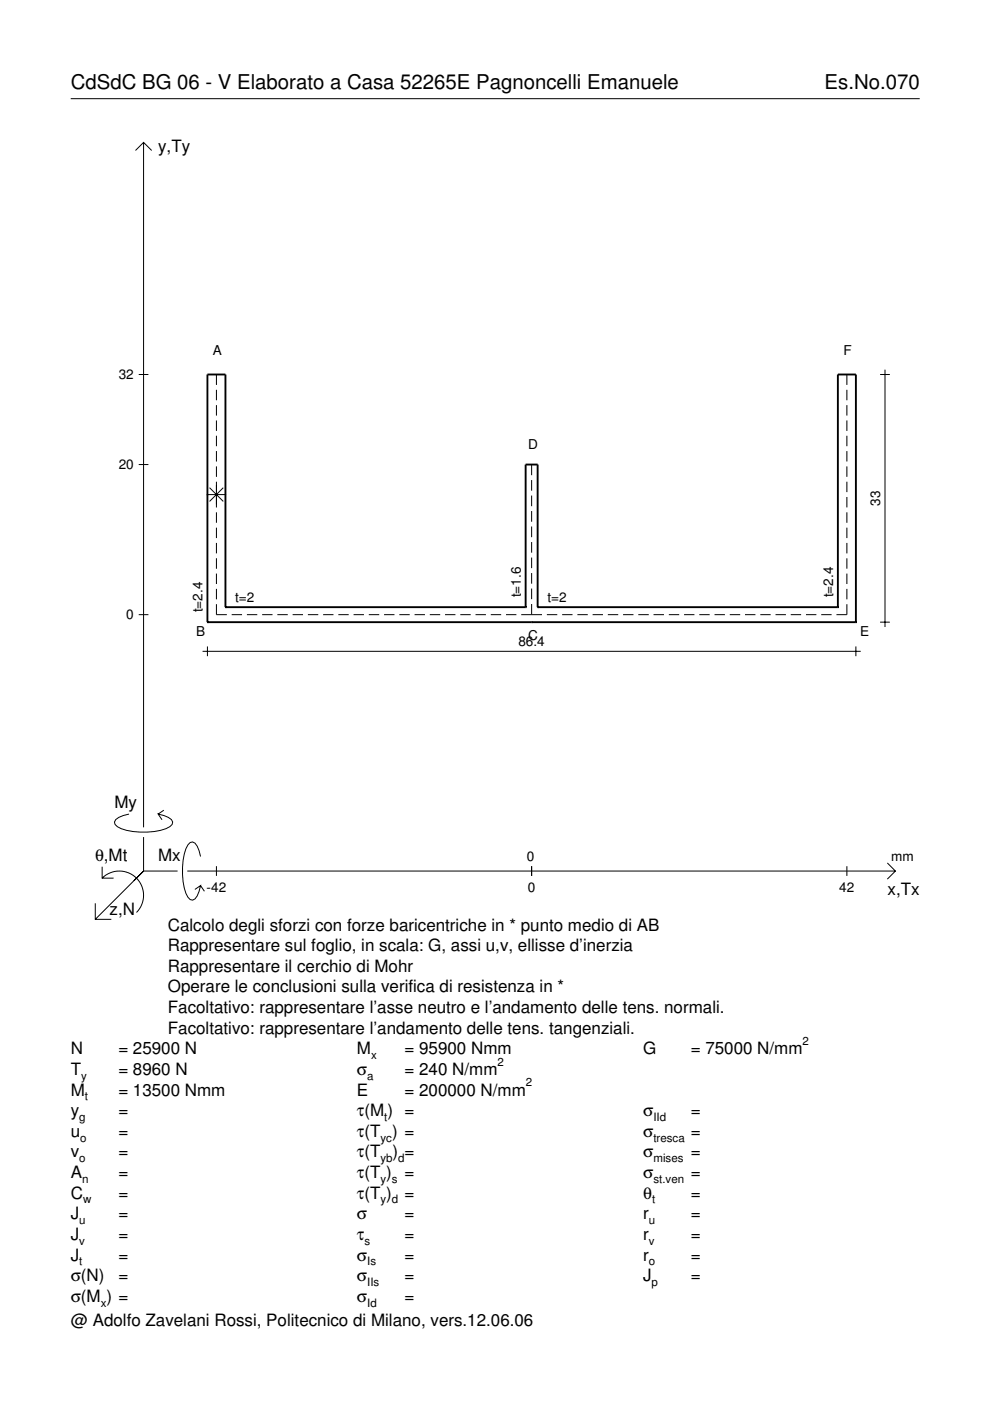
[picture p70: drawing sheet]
<svg xmlns="http://www.w3.org/2000/svg" width="210mm" height="297mm" viewBox="0 0 210 297" stroke-linecap="round" stroke-linejoin="round" font-family="sans-serif">
<defs><g id="words">
<g font-size="4.3">
<text x="15" y="18.9">CdSdC BG 06 - V Elaborato a Casa 52265E Pagnoncelli Emanuele</text>
<text x="174.8" y="18.9">Es.No.070</text>
</g>
<g font-size="3.6">
<text x="33.5" y="32.3">y,Ty</text>
<text x="24.3" y="171.3">My</text>
<text x="20.1" y="182.6">θ,Mt</text>
<text x="33.5" y="182.6">Mx</text>
<text x="188.2" y="189.8">x,Tx</text>
<text x="23.2" y="193.9">z,N</text>
<text x="35.6" y="197.3">Calcolo degli sforzi con forze baricentriche in * punto medio di AB</text>
<text x="35.6" y="201.7">Rappresentare sul foglio, in scala: G, assi u,v, ellisse d’inerzia</text>
<text x="35.6" y="206">Rappresentare il cerchio di Mohr</text>
<text x="35.6" y="210.4">Operare le conclusioni sulla verifica di resistenza in *</text>
<text x="35.6" y="214.8">Facoltativo: rappresentare l’asse neutro e l’andamento delle tens. normali.</text>
<text x="35.6" y="219.2">Facoltativo: rappresentare l’andamento delle tens. tangenziali.</text>
<text x="15" y="223.5">N</text>
<text x="15" y="227.9">T</text>
<text x="25.1" y="227.9">= 8960 N</text>
<text x="25.1" y="223.5">= 25900 N</text>
<text x="75.7" y="223.5">M</text>
<text x="75.7" y="227.9">σ</text>
<text x="85.8" y="223.5">= 95900 Nmm</text>
<text x="85.8" y="227.9">= 240 N/mm</text>
<text x="136.4" y="223.5">G</text>
<text x="146.5" y="223.5">= 75000 N/mm</text>
<text x="15" y="232.3">M</text>
<text x="25.1" y="232.3">= 13500 Nmm</text>
<text x="75.7" y="232.3">E</text>
<text x="85.8" y="232.3">= 200000 N/mm</text>
<text x="15" y="236.7">y</text>
<text x="25.1" y="236.7">=</text>
<text x="75.7" y="236.7">τ(M ) =</text>
<text x="136.4" y="236.7">σ</text>
<text x="146.5" y="236.7">=</text>
<text x="15" y="241">u</text>
<text x="15" y="245.4">v</text>
<text x="25.1" y="241">=</text>
<text x="25.1" y="245.4">=</text>
<text x="75.7" y="245.4">τ(T</text>
<text x="75.7" y="241">τ(T ) =</text>
<text x="83.3" y="245.4">) =</text>
<text x="136.4" y="241">σ</text>
<text x="136.4" y="245.4">σ</text>
<text x="146.5" y="241">=</text>
<text x="146.5" y="245.4">=</text>
<text x="15" y="249.8">A</text>
<text x="25.1" y="249.8">=</text>
<text x="75.7" y="249.8">τ(T )</text>
<text x="85.8" y="249.8">=</text>
<text x="136.4" y="249.8">σ</text>
<text x="146.5" y="249.8">=</text>
<text x="15" y="254.2">C</text>
<text x="25.1" y="254.2">=</text>
<text x="75.7" y="254.2">τ(T )</text>
<text x="85.8" y="254.2">=</text>
<text x="136.4" y="254.2">θ</text>
<text x="146.5" y="254.2">=</text>
<text x="15" y="258.5">J</text>
<text x="15" y="262.9">J</text>
<text x="25.1" y="258.5">=</text>
<text x="25.1" y="262.9">=</text>
<text x="75.7" y="258.5">σ</text>
<text x="75.7" y="262.9">τ</text>
<text x="85.8" y="258.5">=</text>
<text x="85.8" y="262.9">=</text>
<text x="136.4" y="258.5">r</text>
<text x="136.4" y="262.9">r</text>
<text x="146.5" y="258.5">=</text>
<text x="146.5" y="262.9">=</text>
<text x="15" y="267.3">J</text>
<text x="25.1" y="267.3">=</text>
<text x="75.7" y="267.3">σ</text>
<text x="85.8" y="267.3">=</text>
<text x="136.4" y="267.3">r</text>
<text x="146.5" y="267.3">=</text>
<text x="15" y="271.7">σ(N)</text>
<text x="25.1" y="271.7">=</text>
<text x="75.7" y="271.7">σ</text>
<text x="85.8" y="271.7">=</text>
<text x="136.4" y="271.7">J</text>
<text x="146.5" y="271.7">=</text>
<text x="15" y="281.2">@ Adolfo Zavelani Rossi, Politecnico di Milano, vers.12.06.06</text>
<text x="15" y="276">σ(M ) =</text>
<text x="75.7" y="276">σ</text>
<text x="85.8" y="276">=</text>
</g>
<g font-size="2.9">
<text x="45.1" y="75.3">A</text>
<text x="178.8" y="75.3">F</text>
<text x="25.2" y="80.4">32</text>
<text x="112" y="95.3">D</text>
<text x="25.2" y="99.5">20</text>
<text x="186.6" y="107.3" transform="rotate(-90 186.6 107.3)">33</text>
<text x="26.8" y="131.3">0</text>
<text x="42.9" y="129.9" transform="rotate(-90 42.9 129.9)">t=2.4</text>
<text x="49.9" y="127.7">t=2</text>
<text x="110.4" y="126.7" transform="rotate(-90 110.4 126.7)">t=1.6</text>
<text x="116" y="127.7">t=2</text>
<text x="176.6" y="126.7" transform="rotate(-90 176.6 126.7)">t=2.4</text>
<text x="41.6" y="134.8">B</text>
<text x="109.9" y="137.1">86.4</text>
<text x="112" y="135.8">C</text>
<text x="182.4" y="134.8">E</text>
<text x="111.7" y="182.6">0</text>
<text x="189" y="182.6">mm</text>
<text x="43.8" y="189.1">-42</text>
<text x="111.9" y="189.1">0</text>
<text x="178" y="189.1">42</text>
</g>
<g font-size="2.4">
<text x="170.2" y="221.5">2</text>
<text x="78.7" y="224.5">x</text>
<text x="105.5" y="225.9">2</text>
<text x="17.2" y="228.9">y</text>
<text x="18" y="233.3">t</text>
<text x="77.9" y="228.9">a</text>
<text x="111.5" y="230.3">2</text>
<text x="16.8" y="237.7">g</text>
<text x="81.5" y="237.7">t</text>
<text x="138.5" y="237.7">IId</text>
<text x="17" y="242">o</text>
<text x="80.7" y="242">yc</text>
<text x="138.5" y="242">tresca</text>
<text x="16.8" y="246.4">o</text>
<text x="17.4" y="250.8">n</text>
<text x="80.7" y="246.4">yb d</text>
<text x="80.7" y="250.8">y s</text>
<text x="138.5" y="246.4">mises</text>
<text x="138.5" y="250.8">st.ven</text>
<text x="17.6" y="255.2">w</text>
<text x="80.7" y="255.2">y d</text>
<text x="138.2" y="255.2">t</text>
<text x="16.8" y="259.5">u</text>
<text x="16.8" y="263.9">v</text>
<text x="77.3" y="263.9">s</text>
<text x="137.6" y="259.5">u</text>
<text x="137.6" y="263.9">v</text>
<text x="16.8" y="268.3">t</text>
<text x="77.9" y="268.3">Is</text>
<text x="137.6" y="268.3">o</text>
<text x="77.9" y="272.7">IIs</text>
<text x="138.2" y="272.7">p</text>
<text x="21.4" y="277">x</text>
<text x="77.9" y="277">Id</text>
</g>
</g></defs>
<g fill="none" stroke="#000" stroke-width=".21">
<path d="M15 20.9h180M28.7 31.9l1.7-1.7 1.8 1.7M30.4 30.2v145.2M29.4 79.4h2.1M45.9 79.4v2.2M179.6 79.4v2.2M186.6 79.4h2.1M187.6 78.4v54.5M29.4 98.5h2.1M45.9 82.6v2.3M45.9 85.9v2.2M45.9 89.1v2.3"/>
<path d="M45.9 92.4v2.2M45.9 95.6v2.3M45.9 98.9v2.2M112.7 98.5v2.3M179.6 82.6v2.3M179.6 85.9v2.2M179.6 89.1v2.3M179.6 92.4v2.2M179.6 95.6v2.3M179.6 98.9v2.2M43.8 104.9h4.1M44.4 103.4l2.9 2.9"/>
<path d="M45.9 102.1v5.5M45.9 108.6v2.2M45.9 111.9v2.2M45.9 115.1v2.2M45.9 118.4v2.2M47.3 103.4l-2.9 2.9M112.7 101.8v2.2M112.7 105.1v2.2M112.7 108.4v2.2M112.7 111.6v2.3M112.7 114.9v2.3M112.7 118.2v2.3"/>
<path d="M179.6 102.1v2.2M179.6 105.4v2.2M179.6 108.6v2.2M179.6 111.9v2.2M179.6 115.1v2.2M179.6 118.4v2.2M29.4 130.3h2.1M42.9 138.1h139.6M44 137.1v2M45.9 128.1v2.2h2.2M45.9 121.6v2.2M45.9 124.9v2.2"/>
<path d="M49.1 130.3h2.2M52.3 130.3h2.2M55.6 130.3h2.2M58.8 130.3h2.2M62 130.3h2.2M65.3 130.3h2.2M68.5 130.3h2.2M71.7 130.3h2.2M75 130.3h2.2M78.2 130.3h2.2M81.4 130.3h2.2M84.7 130.3h2.2"/>
<path d="M87.9 130.3h2.2M91.1 130.3h2.2M94.4 130.3h2.2M97.6 130.3h2.2M100.8 130.3h2.2M104.1 130.3h2.2M107.3 130.3h2.2M110.5 130.3h4.4M112.7 121.5v2.3M112.7 124.8v2.2M112.7 128.1v2.2M115.9 130.3h2.3"/>
<path d="M119.2 130.3h2.2M122.4 130.3h2.2M125.6 130.3h2.2M128.9 130.3h2.2M132.1 130.3h2.2M135.3 130.3h2.2M138.6 130.3h2.2M141.8 130.3h2.2M145 130.3h2.2M148.3 130.3h2.2M151.5 130.3h2.2M154.7 130.3h2.2"/>
<path d="M158 130.3h2.2M161.2 130.3h2.2M164.4 130.3h2.2M167.7 130.3h2.2M170.9 130.3h2.2M174.1 130.3h2.2M179.6 128.1v2.2h-2.3M179.6 121.6v2.2M179.6 124.9v2.2M181.5 137.1v2M186.6 131.9h2.1M27.3 172.6a3.6 3.6 0 0 0-3 1.7l.1 .5a5.7 5.7 0 0 0 3.8 1.5 13.3 13.3 0 0 0 7.8-1l.5-.5 .1-.5a3.6 3.6 0 0 0-3.1-1.7l.8 1.2"/>
<path d="M30.4 177.5v7.2M34.7 171.8l-1.2 .8M20.2 191.5v3.4h3.4M21.7 186.2a5.1 5.1 0 0 1 7.2 0 5.1 5.1 0 0 1 0 7.3M21.7 183.8v2.4h2.4M30.4 184.7l-10.2 10.2M30.4 184.7l-2 2M30.4 184.7h7.2M39.7 184.7h150.1M42.5 181.6a3.6 3.6 0 0 0-1.7-3.1l-.5 .1a5.7 5.7 0 0 0-1.5 3.8 13.3 13.3 0 0 0 1 7.8l.5 .5 .5 .2a3.6 3.6 0 0 0 1.7-3.1l-1.2 .8M42.5 187.8l.8 1.2M45.9 183.7v2"/>
<path d="M112.7 183.7v2M179.6 183.7v2M188.1 183l1.7 1.7-1.7 1.7"/>
</g>
<g fill="none" stroke="#000" stroke-width=".4">
<path d="M44 131.9h.1M44 131.9h137.5M47.8 128.7h.1M47.8 128.7v-49.3h-3.8v52.5M47.8 128.7h63.6M111.4 128.7h.1M111.4 128.7v-30.2h2.6v30.2M112.7 131.9h.1M114 128.7h.1M114 128.7h63.6M177.6 128.7h.1M177.6 128.7v-49.3h3.9v52.5"/>
<path d="M181.5 131.9h.1"/>
</g>
<use href="#words"/>
</svg>
